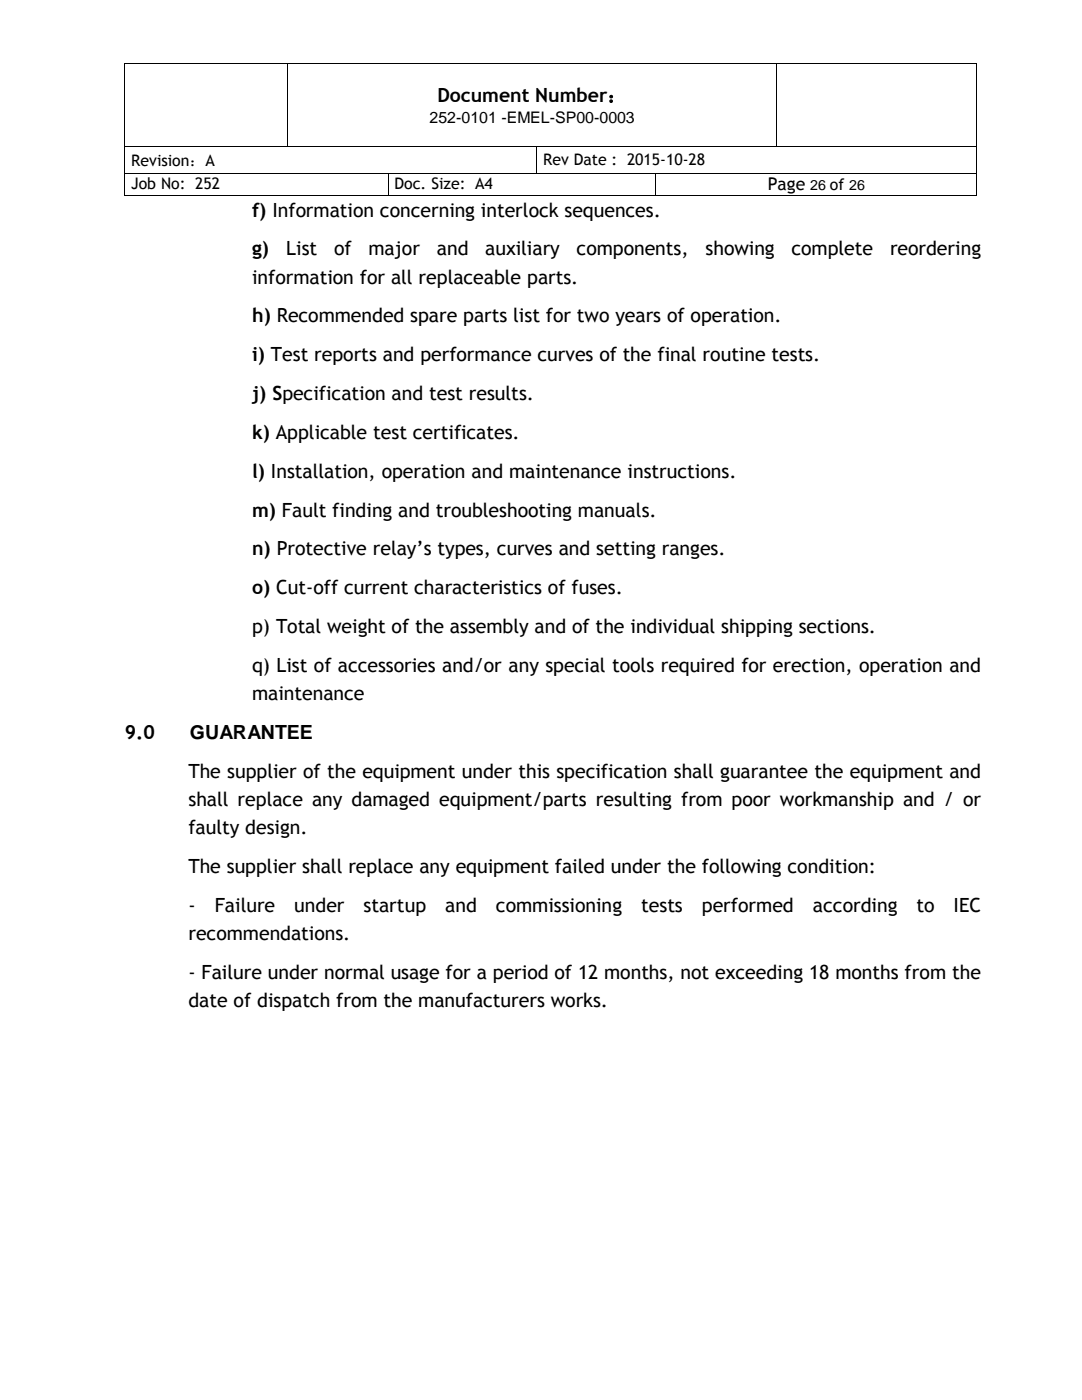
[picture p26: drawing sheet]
<svg xmlns="http://www.w3.org/2000/svg" width="216mm" height="279mm" viewBox="0 0 216 279" stroke-linecap="round" stroke-linejoin="round" font-family="sans-serif">
<defs><g id="words">
<g font-size="3.9">
<text x="87.3" y="20.4">Document Number：</text>
<text x="50.3" y="43.2">f) Information concerning interlock sequences.</text>
<text x="50.3" y="51">g)</text>
<text x="57.1" y="51">List</text>
<text x="66.7" y="51">of</text>
<text x="73.5" y="51">major</text>
<text x="87.2" y="51">and</text>
<text x="96.8" y="51">auxiliary</text>
<text x="115.1" y="51">components,</text>
<text x="140.8" y="51">showing</text>
<text x="157.9" y="51">complete</text>
<text x="177.6" y="51">reordering</text>
<text x="50.3" y="56.6">information for all replaceable parts.</text>
<text x="50.3" y="64.4">h) Recommended spare parts list for two years of operation.</text>
<text x="50.3" y="72.1">i) Test reports and performance curves of the final routine tests.</text>
<text x="50.3" y="79.8">j) Specification and test results.</text>
<text x="50.3" y="87.6">k) Applicable test certificates.</text>
<text x="50.3" y="95.4">l) Installation, operation and maintenance instructions.</text>
<text x="50.3" y="103.1">m) Fault finding and troubleshooting manuals.</text>
<text x="50.3" y="110.8">n) Protective relay’s types, curves and setting ranges.</text>
<text x="50.3" y="118.6">o) Cut-off current characteristics of fuses.</text>
<text x="50.3" y="126.3">p) Total weight of the assembly and of the individual shipping sections.</text>
<text x="50.3" y="134.1">q) List of accessories and/or any special tools required for erection, operation and</text>
<text x="50.3" y="139.8">maintenance</text>
<text x="24.9" y="147.5">9.0</text>
<text x="37.9" y="147.5">GUARANTEE</text>
<text x="37.6" y="155.3">The supplier of the equipment under this specification shall guarantee the equipment and</text>
<text x="37.6" y="160.9">shall replace any damaged equipment/parts resulting from poor workmanship and / or</text>
<text x="37.6" y="166.5">faulty design.</text>
<text x="37.6" y="174.3">The supplier shall replace any equipment failed under the following condition:</text>
<text x="37.6" y="182">-</text>
<text x="42.8" y="182">Failure</text>
<text x="58.7" y="182">under</text>
<text x="72.6" y="182">startup</text>
<text x="88.9" y="182">and</text>
<text x="99" y="182">commissioning</text>
<text x="128" y="182">tests</text>
<text x="140.1" y="182">performed</text>
<text x="162.2" y="182">according</text>
<text x="182.9" y="182">to</text>
<text x="190.3" y="182">IEC</text>
<text x="37.6" y="187.6">recommendations.</text>
<text x="37.6" y="195.4">- Failure under normal usage for a period of 12 months, not exceeding 18 months from the</text>
<text x="37.6" y="201">date of dispatch from the manufacturers works.</text>
</g>
<text font-size="3.5" x="153.2" y="37.9">Page</text>
<g font-size="3.2">
<text x="85.7" y="24.6">252-0101 -EMEL-SP00-0003</text>
<text x="26.2" y="33.1">Revision：A</text>
<text x="108.4" y="32.9">Rev Date : 2015-10-28</text>
<text x="26.2" y="37.8">Job No: 252</text>
<text x="78.7" y="37.8">Doc. Size: A4</text>
</g>
<text font-size="2.8" x="161.7" y="37.9">26 of 26</text>
</g></defs>
<g fill="#000">
<path d="M24.8 12.5h.2v.2h-.2z" fill-rule="evenodd"/>
<path d="M24.8 12.5h.2v.2h-.2z" fill-rule="evenodd"/>
<path d="M57.3 12.5h.2v.2h-.2z" fill-rule="evenodd"/>
<path d="M154.8 12.5h.2v.2h-.2z" fill-rule="evenodd"/>
<path d="M194.9 12.5h.1v.2h-.1z" fill-rule="evenodd"/>
<path d="M194.9 12.5h.1v.2h-.1z" fill-rule="evenodd"/>
<path d="M24.8 29.1h.2v.2h-.2z" fill-rule="evenodd"/>
<path d="M24.8 34.6h.2v.2h-.2z" fill-rule="evenodd"/>
<path d="M24.8 38.9h.2v.2h-.2z" fill-rule="evenodd"/>
<path d="M24.8 38.9h.2v.2h-.2z" fill-rule="evenodd"/>
<path d="M57.3 29.1h.2v.2h-.2z" fill-rule="evenodd"/>
<path d="M77.4 34.6h.1v.2h-.1z" fill-rule="evenodd"/>
<path d="M77.4 38.9h.1v.2h-.1z" fill-rule="evenodd"/>
<path d="M107 29.1h.2v.2h-.2z" fill-rule="evenodd"/>
<path d="M107 34.6h.2v.2h-.2z" fill-rule="evenodd"/>
<path d="M130.7 34.6h.1v.2h-.1z" fill-rule="evenodd"/>
<path d="M130.7 38.9h.1v.2h-.1z" fill-rule="evenodd"/>
<path d="M154.8 29.1h.2v.2h-.2z" fill-rule="evenodd"/>
<path d="M194.9 29.1h.1v.2h-.1z" fill-rule="evenodd"/>
<path d="M194.9 34.6h.1v.2h-.1z" fill-rule="evenodd"/>
<path d="M194.9 38.9h.1v.2h-.1z" fill-rule="evenodd"/>
<path d="M194.9 38.9h.1v.2h-.1z" fill-rule="evenodd"/>
</g>
<g fill="none" stroke="#000" stroke-width=".2">
<path d="M24.9 12.7v16.4M25 12.6h32.3M57.4 12.7v16.4M57.5 12.6h97.3M154.9 12.7v16.4M155 12.6h39.9M194.9 12.7v16.4M24.9 29.3v5.3M24.9 34.8v4.1M25 29.2h32.3M25 34.7h52.4M25 39h52.4"/>
<path d="M57.5 29.2h49.5M77.4 34.8v4.1M77.5 34.7h29.5M77.5 39h53.2M107.1 29.3v5.3M107.2 29.2h47.6M107.2 34.7h23.5M130.8 34.8v4.1M130.8 34.7h64.1M130.8 39h64.1M155 29.2h39.9M194.9 29.3v5.3"/>
<path d="M194.9 34.8v4.1"/>
</g>
<use href="#words"/>
</svg>
